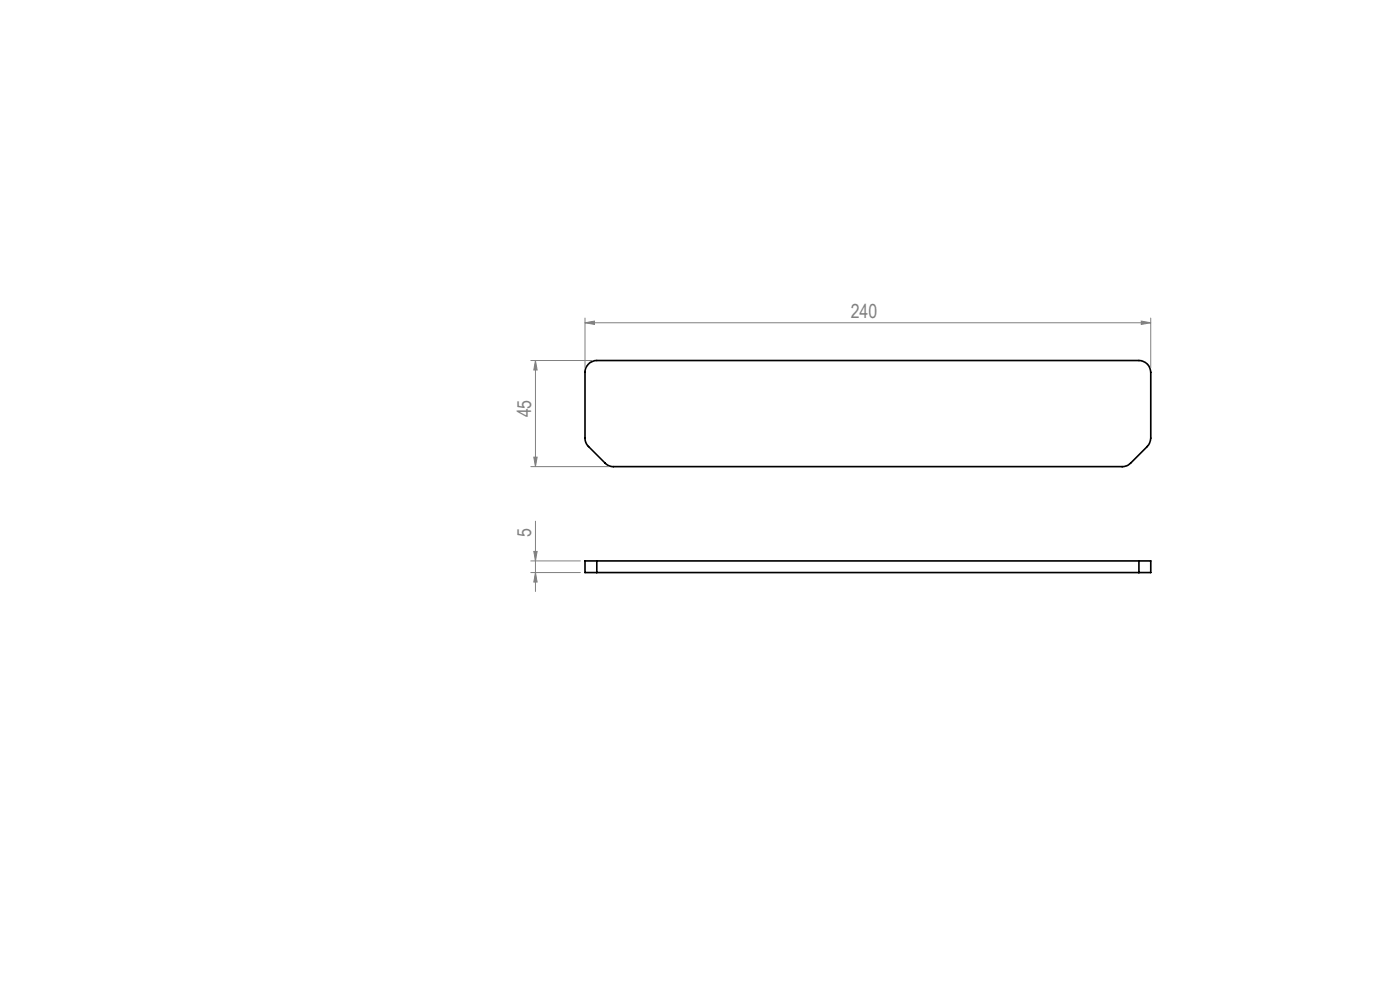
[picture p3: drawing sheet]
<svg xmlns="http://www.w3.org/2000/svg" width="297mm" height="210mm" viewBox="0 0 297 210" stroke-linecap="round" stroke-linejoin="round" font-family="sans-serif">
<defs><g id="words">
<g font-size="4.1" fill="#808080">
<text x="180.5" y="67.5">240</text>
<text x="112.7" y="88.5" transform="rotate(-90 112.7 88.5)">45</text>
<text x="112.7" y="114" transform="rotate(-90 112.7 114)">5</text>
</g>
</g></defs>
<path d="M124.8 77.2a2.72 2.72 0 0 1 1.8-.7h115a2.53 2.53 0 0 1 2.5 2.5v13.9a2.72 2.72 0 0 1-.7 1.8l-3.5 3.5a2.33 2.33 0 0 1-1.8 .8h-108a2.32 2.32 0 0 1-1.7-.8l-3.6-3.5a2.32 2.32 0 0 1-.7-1.8v-13.9a2.32 2.32 0 0 1 .7-1.8zM126.6 119h-2.5v2.5h2.5M126.6 119v2.5M126.6 119h115M241.6 119h2.5v2.5h-2.5M241.6 119v2.5M126.6 121.5h115" fill="none" stroke="#000" stroke-width=".35"/>
<g fill="none" stroke="#808080" stroke-width=".21">
<path d="M112.6 76.5h13M113.6 76.5l.3 2h-.7zM113.6 76.5v22.5M124.1 68.5l2-.4v.7zM124.1 67.5v10.5M124.1 68.5h120M242.1 68.1l2 .4-2 .3zM244.1 67.5v10.5M112.6 99h16.6M113.2 97h.7l-.3 2zM112.6 119h10.5M113.2 117h.7l-.3 2z"/>
<path d="M113.6 110.6v14.9M112.6 121.5h10.5M113.6 121.5l.3 2h-.7z"/>
</g>
<g fill="#808080">
<path d="M124.1 68.5l2-.4v.7zM242.1 68.1l2 .4-2 .3z"/>
<path d="M113.2 117h.7l-.3 2zM113.6 121.5l.3 2h-.7z"/>
<path d="M113.2 97h.7l-.3 2zM113.6 76.5l.3 2h-.7z"/>
</g>
<use href="#words"/>
</svg>
